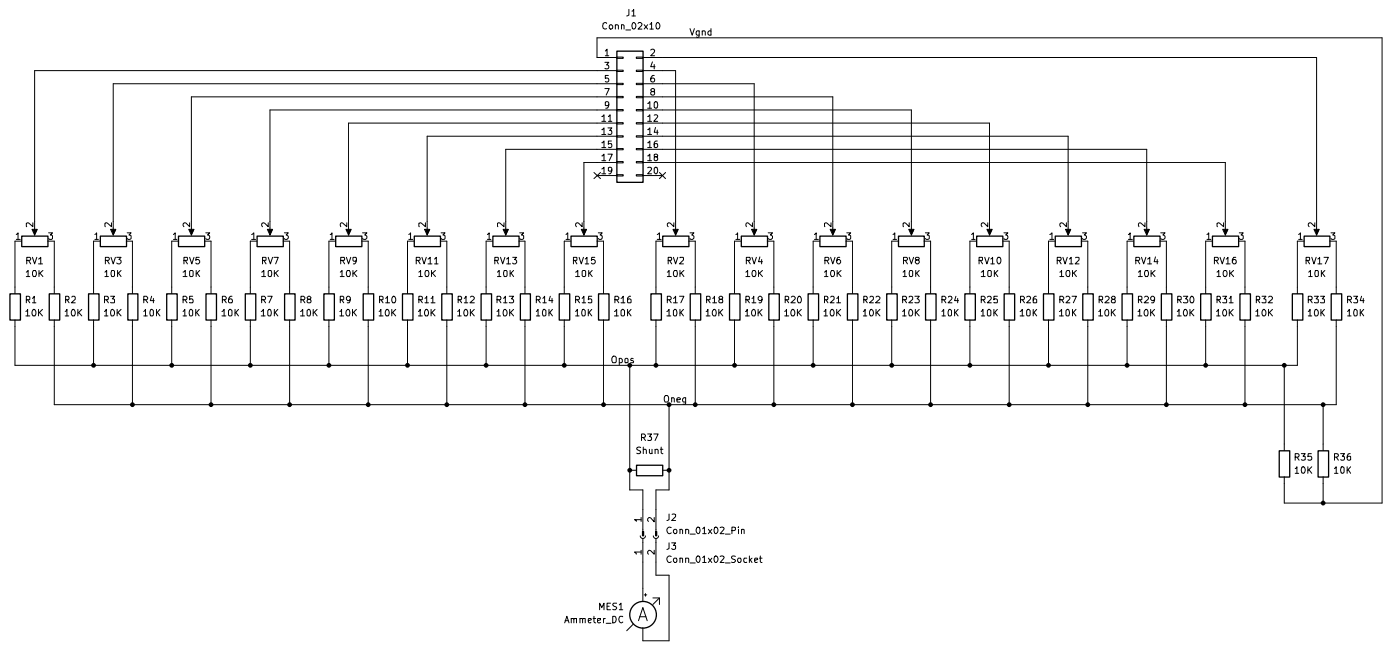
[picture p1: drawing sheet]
<svg xmlns="http://www.w3.org/2000/svg" width="271mm" height="127mm" viewBox="0 0 271 127" stroke-linecap="round" stroke-linejoin="round" font-family="sans-serif">
<g fill="none" stroke="#000" stroke-width=".19">
<path d="M117.3 12.1h.8l-.5 .5 .4 .1 .1 .1-.1 .5h-.7M117.3 17.1h.8l-.6 1.3M117.4 9.9l.3-.4v1.3M117.4 10.8h.7M117.6 4.5l-.2-.1a.65 .65 0 0 0-.5 .6 .65 .65 0 0 0 .5 .6l.2-.1M118 14.6h-.6v.6h.6l.1 .4-.3 .3-.4-.1M118.2 4.9l.4-.1 .2 .2-.1 .5h-.5zM119.3 5l.2-.2 .4 .2v.6M119.3 4.8v.8M119.6 11.1h1.2v.2h-1.2zM119.6 13.6h1.2v.2h-1.2zM119.6 16.1h1.2v.3h-1.2z"/>
<path d="M119.6 18.7h1.2v.2h-1.2zM119.6 11.1h-3.8v-3.8h152.2v90.1h-19v-5.1M119.6 13.7h-112.9v31.5M119.6 16.2h-97.6v29M119.6 18.8h-82.5v26.4M120.5 5l.2-.2 .3 .2v.6M120.5 4.8v.8M121.4 5.8h.9M121.9 1.8v1.1l-.4 .2M122.5 2.2l.4-.4v1.3M122.5 3.1h.7M122.7 4.4h.2a.68 .68 0 0 1 .4 .6 .68 .68 0 0 1-.4 .6l-.3-.1-.1-.4z"/>
<path d="M123.4 11.1h1.3v.2h-1.3zM123.4 13.6h1.3v.2h-1.3zM123.4 16.1h1.3v.3h-1.3zM123.4 18.7h1.3v.2h-1.3zM123.7 4.5l.2-.1h.3l.3 .2-.1 .4-.7 .6h.8M124.7 11.1h130.6v34.1M124.7 13.7h6.3v31.5M124.7 16.2h21.5v29M124.7 18.8h36.8v26.4M124.9 4.8l.7 .8M125.6 4.8l-.7 .8M126 4.7l.3-.3v1.2"/>
<path d="M126 5.6h.7M126.2 9.7l.5-.2 .2 .3v.3l-.7 .7h.7M126.4 17.7l-.2-.3 .2-.3 .5 .1v.5h-.6l-.1 .2 .1 .4 .1 .1h.3l.2-.2v-.5h-.2M126.5 12l-.3 .9h.8M126.9 14.6a.71 .71 0 0 0-.7 .5 .71 .71 0 0 0 .2 .8l.5-.1v-.4l-.2-.3-.4 .1-.1 .2M126.9 12.5v.8M126.9 19.8l.4-.1a.9 .9 0 0 1 0 1.3l-.4-.1v-.2zM127.3 4.5l.2-.1a.68 .68 0 0 1 .5 .6 .68 .68 0 0 1-.5 .6l-.2-.1zM133.8 5.5l.4 1.3 .4-1.3M135.6 6v1l-.3 .2h-.2M135.6 6.1l-.4-.1-.2 .2 .1 .5h.5M136.2 6.1l.1-.1 .5 .1v.7"/>
<path d="M136.2 6v.8M137.9 6.1l-.4-.1-.2 .2 .1 .5h.5M137.9 5.5v1.3M115.2 33.4l1.2 1.2M115.8 34h3.8M116.4 33.4l-1.2 1.2M116.7 22.6h.2l.2-.4v1.3M116.7 25.1h.2l.2-.3v1.2M116.7 27.6h.2l.2-.3v1.3M116.7 30.2h.2l.2-.4v1.3M116.7 32.7l.4-.3v1.3M116.7 23.5h.8"/>
<path d="M116.7 26h.8M116.7 28.6h.8M116.7 31.1h.8M116.7 33.7h.8M117.9 24.8h.7l-.4 .5h.4v.7h-.7M117.9 29.8h.8l-.6 1.3M118 22.6l.3-.4v1.3M118 23.5h.6M118.1 20.2l-.1 .2h-.5l-.1-.6 .4-.1 .3 .2-.2 1-.4 .1M118.6 27.3h-.6v.6l.6-.1v.5l-.2 .3-.4-.1M118.6 32.9l-.2 .2h-.4v-.6h.6v.6a.58 .58 0 0 1-.5 .6M119.6 21.2h1.2v.3h-1.2z"/>
<path d="M119.6 23.8h1.2v.2h-1.2zM119.6 26.3h1.2v.2h-1.2zM119.6 28.7h1.2v.3h-1.2zM119.6 31.3h1.2v.2h-1.2zM119.6 33.8h1.2v.3h-1.2zM119.6 21.3h-67.3v23.9M119.6 23.8h-52v21.4M119.6 26.4h-36.8v18.8M119.6 28.9h-21.5v16.3M119.6 31.5h-6.4v13.7M123.4 21.2h1.3v.3h-1.3zM123.4 23.8h1.3v.2h-1.3z"/>
<path d="M123.4 26.3h1.3v.2h-1.3zM123.4 28.7h1.3v.3h-1.3zM123.4 31.3h1.3v.2h-1.3zM123.4 33.8h1.3v.3h-1.3zM124.7 28.9h97.7v16.3M124.7 26.4h82.4v18.8M124.7 21.3h52v23.9M124.7 23.8h67.2v21.4M124.7 31.5h112.9v13.7M124.7 34h3.8M125.6 20h.2l.2-.3v1.3M125.6 22.6h.2l.2-.4v1.3"/>
<path d="M125.6 25.1h.2l.2-.3v1.2M125.6 27.6h.2l.2-.3v1.3M125.6 30.2h.2l.2-.4v1.3M125.6 32.5l.5-.1 .2 .2-.7 1.1h.7M125.6 23.5h.7M125.6 26h.7M125.6 28.6h.7M125.6 31.1h.7M125.6 21h.7M126.9 22.3l.4-.1 .2 .4-.7 .9h.7M126.9 32.5l.4-.1a.78 .78 0 0 1-.2 1.3l-.2-.3zM127 30.4l-.1-.1v-.4h.5v.5h-.4l-.1 .1v.4l.1 .2h.3l.2-.2v-.3l-.2-.2"/>
<path d="M127.1 24.7l-.2 .9h.7M127.4 27.3l-.4 .1-.1 .2v.9h.5v-.7h-.5v.3M127.4 25.2v.8M127.9 33.4l1.2 1.2M129.1 33.4l-1.2 1.2M3.2 45.4l.3-.3v1.3M3.2 46.4h.7M4.2 46.7h-1.3v10.2M5.1 52.7l.3-.3v1.2M5.1 58h.6l.1-.5-.3-.1h-.4v1.2M5.1 53.6h.7M5.2 50.4h.6l.2-.4-.2-.2h-.6v1.3"/>
<path d="M5.4 58l.4 .6M5.5 50.4l.5 .7M6.2 44.4h1l-.5 1.1zM6.3 49.8l.4 1.3 .4-1.3M6.3 57.8l.3-.4v1.2M6.3 58.6h.7M6.4 43.1v.8l-1-.8-.3 .1 .1 .7M6.4 60l.1-.1a.76 .76 0 0 1 .3 1.3l-.4-.1a.94 .94 0 0 1 0-1.1zM6.5 52.4l.4 .1a.94 .94 0 0 1 0 1.1l-.4-.1a.94 .94 0 0 1 0-1.1zM7.5 50.2l.4-.4v1.3M7.5 59.9v1.3M7.5 51.1h.7"/>
<path d="M7.6 52.4v1.2M7.7 52.9l.6 .7M8.2 59.9l-.7 .8M8.3 52.4l-.7 .6M9.3 46.7h1.2v10.2M9.4 45.1h.8l-.4 .4 .4 .2v.5l-.2 .2h-.4l-.2-.2M12.7 58h.6v-.6h-.6v1.2M13 58l.4 .6M13.9 57.5l.2-.1h.3l.2 .1v.5l-.8 .6h.8M14 60l.2-.1a.76 .76 0 0 1 .2 1.3l-.4-.1a.94 .94 0 0 1 0-1.1zM15.1 59.9v1.3M15.9 59.9l-.8 .8"/>
<path d="M18.4 45.4l.3-.3v1.3M18.4 46.4h.7M19.4 46.7h-1.3v10.2M20.3 58h.6v-.6h-.6v1.2M20.3 52.7l.4-.3v1.2M20.3 53.6h.7M20.4 50.4h.6l.2-.4-.2-.2h-.6v1.3M20.6 58l.4 .6M20.8 50.4l.4 .7M21.4 44.4h1.1l-.5 1.1zM21.4 57.4h.8l-.4 .5 .4 .1v.5h-.8M21.5 49.8l.5 1.3 .4-1.3"/>
<path d="M21.6 43.1v.8l-.9-.8-.4 .1 .1 .7M21.6 52.5l.4-.1 .2 .1v.9l-.2 .2-.4-.1zM22.6 49.8h.9l-.4 .5 .4 .2v.3l-.3 .3-.6-.2M22.7 59.9v1.3M22.8 52.4v1.2M23 52.9l.5 .7M23.5 59.9l-.8 .8M23.5 52.4l-.7 .6M24.5 46.7h1.2v10.2M24.7 45.1h.7l-.4 .4 .4 .2v.5l-.2 .2h-.4l-.1-.2M27.9 58h.6l.1-.4-.2-.2h-.5v1.2M28.2 58l.4 .6"/>
<path d="M29.3 59.9l.4 .3v.8l-.1 .2h-.4l-.1-.4 .1-.7zM29.4 57.4l-.2 .8h.7M29.7 57.8v.8M30.3 59.9v1.3M31 59.9l-.7 .8M33.6 45.4l.4-.3v1.3M33.6 46.4h.7M34.6 46.7h-1.3v10.2M35.5 52.7l.4-.3v1.2M35.5 58h.6l.2-.4-.3-.2h-.5v1.2M35.5 53.6h.8M35.7 50.4h.6v-.5l-.6-.1v1.3"/>
<path d="M35.8 58l.5 .6M35.9 50.4l.4 .7M36.6 44.4h1l-.5 1.1zM36.8 43.1v.8l-.9-.8-.3 .1-.1 .2 .2 .5M36.8 49.8l.4 1.3 .4-1.3M36.9 52.4h.4l.1 .1v.9l-.1 .2h-.4l-.1-.2v-.9zM36.9 59.9l.5 .3v.8l-.2 .2h-.3l-.2-.4 .1-.7zM37.4 57.4h-.6v.6l.1-.1 .5 .1v.5v.1l-.6-.1M38 59.9v1.3M38 52.4v1.2M38.2 52.9l.5 .7M38.6 49.8h-.6v.6l.1-.1h.4l.2 .2v.3l-.2 .3h-.4l-.1-.2"/>
<path d="M38.6 59.9l-.6 .8M38.7 52.4l-.7 .6M39.6 46.7h1.3v10.2M39.9 45.1h.8l-.5 .4 .4 .1 .1 .2-.1 .5-.5 .1-.2-.2M43.1 58h.6l.2-.4-.3-.2h-.5v1.2M43.5 58l.4 .6M45 57.4h-.4l-.3 .6v.5l.2 .1h.5v-.6l-.4-.1-.3 .2M45.6 59.9v1.3M46.3 59.9l-.7 .8M48.8 45.4l.4-.3v1.3M48.8 46.4h.8M49.8 46.7h-1.3v10.2"/>
<path d="M50.7 52.7l.5-.3v1.2M50.7 58h.6l.2-.4-.3-.2h-.5v1.2M50.7 53.6h.8M50.9 50.4h.6l.1-.5-.7-.1v1.3M51.1 58l.4 .6M51.2 50.4l.4 .7M51.8 44.4h1.1l-.6 1.1zM51.9 57.4h.9l-.6 1.2M52 43.1v.8l-.9-.8-.4 .3 .2 .5M52 52.5l.2-.1 .4 .1 .1 .6-.2 .5h-.3l-.2-.2zM52 49.8l.4 1.3 .5-1.3M52.2 59.9a.82 .82 0 0 1 .2 1.3h-.3l-.2-.2v-.8z"/>
<path d="M53.1 49.8h.9l-.6 1.3M53.2 52.4v1.2M53.2 59.9v1.3M53.4 52.9l.6 .7M53.9 59.9l-.7 .8M54 52.4l-.8 .6M54.9 46.7h1.3v10.2M55.1 45.1h.8l-.4 .4 .4 .3v.3l-.2 .3h-.4l-.2-.2M58.4 58h.6l.1-.4-.2-.2h-.5v1.2M58.7 58l.4 .6M59.8 59.9a.82 .82 0 0 1 .3 1.3h-.4l-.2-.2v-.8zM59.8 58l-.3-.4 .3-.2h.3l.2 .3-.2 .3h-.5l-.1 .5 .2 .1h.4l.2-.1v-.3l-.2-.2"/>
<path d="M60.7 59.9v1.3M61.5 59.9l-.8 .8M64 45.4l.4-.3v1.3M64 46.4h.8M65 46.7h-1.2v10.2M66 52.7l.3-.3v1.2M66 58h.6l.1-.5-.2-.1h-.5v1.2M66 53.6h.7M66.1 50.4h.6v-.6h-.6v1.3M66.2 58l.5 .6M66.4 50.4l.4 .7M67.1 44.4h1l-.5 1.1z"/>
<path d="M67.2 49.8l.4 1.3 .4-1.3M67.3 43.1v.8l-1-.8-.3 .3 .1 .5M67.3 52.4l.5 .1a.94 .94 0 0 1 0 1.1l-.5-.1a.94 .94 0 0 1 0-1.1zM67.4 59.9a.76 .76 0 0 1 .3 1.3h-.4a.8 .8 0 0 1 .1-1.3zM67.9 58l-.2 .2h-.3l-.2-.2v-.4l.2-.2h.3a.9 .9 0 0 1 0 1.2h-.4M68.4 59.9v1.3M68.4 52.4v1.2M68.6 52.9l.6 .7M69.1 50.3l-.2 .3-.5-.2 .1-.6h.5l.1 .2a1.13 1.13 0 0 1-.3 1.1h-.3M69.1 59.9l-.7 .8M69.2 52.4l-.8 .6M70.1 46.7h1.3v10.2"/>
<path d="M70.3 45.1h.8l-.4 .4 .4 .3v.3l-.2 .3-.6-.2M73.6 58h.6l.1-.5-.3-.1h-.4v1.2M73.9 58l.4 .6M74.8 57.8l.3-.4v1.2M74.8 58.6h.7M74.9 60l.1-.1a.76 .76 0 0 1 .3 1.3l-.4-.1a.94 .94 0 0 1 0-1.1zM76 59.9v1.3M76.1 57.4h.2a.76 .76 0 0 1 .3 1.2l-.5-.1a.94 .94 0 0 1 0-1.1zM76.7 59.9l-.7 .8M79.3 45.4l.3-.3v1.3M79.3 46.4h.7M80.3 46.7h-1.3v10.2"/>
<path d="M80.7 50.4h.6l.2-.4-.2-.2h-.6v1.3M81.1 50.4l.4 .7M81.2 52.7l.4-.3v1.2M81.2 58h.6l.1-.5-.3-.1h-.4v1.2M81.2 53.6h.7M81.5 58l.4 .6M81.8 49.8l.4 1.3 .5-1.3M82.3 44.4h1l-.5 1.1zM82.4 57.8l.3-.4v1.2M82.4 58.6h.7M82.5 43.1v.8l-.9-.8-.4 .1 .1 .7M82.5 60l.2-.1a.76 .76 0 0 1 .2 1.3l-.4-.1a.94 .94 0 0 1 0-1.1z"/>
<path d="M82.6 52.4l.4 .1a.94 .94 0 0 1 0 1.1l-.4-.1a.94 .94 0 0 1 0-1.1zM83 50.2l.4-.4v1.3M83 51.1h.8M83.6 57.8l.3-.4v1.2M83.6 59.9v1.3M83.6 58.6h.8M83.7 52.4v1.2M83.8 52.9l.6 .7M84.3 50.2l.3-.4v1.3M84.3 51.1h.6M84.4 59.9l-.8 .8M84.4 52.4l-.7 .6"/>
<path d="M85.4 46.7h1.2v10.2M85.5 45.1h.8l-.4 .4 .4 .2v.5l-.2 .2h-.4l-.2-.2M88.8 58h.6v-.6h-.6v1.2M89.1 58l.4 .6M90 57.8l.4-.4v1.2M90 58.6h.7M90.1 60l.2-.1a.76 .76 0 0 1 .2 1.3l-.4-.1a.94 .94 0 0 1 0-1.1zM91.2 57.5l.2-.1h.3l.3 .4-.9 .8h.9M91.2 59.9v1.3M92 59.9l-.8 .8M94.5 45.4l.4-.3v1.3M94.5 46.4h.7"/>
<path d="M95.5 46.7h-1.2v10.2M96 50.4h.5l.1-.5-.6-.1v1.3M96.3 50.4l.3 .7M96.4 58h.7v-.6h-.7v1.2M96.5 52.7l.3-.3v1.2M96.5 53.6h.6M96.7 58l.4 .6M97.1 49.8l.4 1.3 .4-1.3M97.6 44.4h1l-.5 1.1zM97.6 57.8l.4-.4v1.2M97.6 58.6h.7M97.7 43.1v.8l-.9-.8-.3 .1v.7"/>
<path d="M97.7 52.5l.5-.1 .1 .1v.9l-.1 .2-.5-.1zM98.2 50.2l.4-.4v1.3M98.2 51.1h.8M98.7 57.4h.9l-.4 .5 .4 .2v.4l-.2 .1-.7-.1M98.8 59.9v1.3M98.9 52.4v1.2M99.1 52.9l.5 .7M99.4 49.8h.8l-.4 .5 .4 .2v.3l-.3 .3h-.3l-.2-.2M99.6 52.4l-.7 .6M99.6 59.9l-.8 .8M100.6 46.7h1.2v10.2M100.8 45.1h.7l-.4 .4 .4 .2v.5l-.2 .2h-.4l-.1-.2"/>
<path d="M104 58h.6l.2-.4-.3-.2h-.5v1.2M104.3 58l.5 .6M105.3 57.8l.3-.4v1.2M105.3 58.6h.6M105.4 59.9l.5 .3v.8l-.2 .2h-.3l-.2-.4 .1-.7zM106.5 59.9v1.3M106.7 57.4l-.2 .8h.7M107 57.8v.8M107.1 59.9l-.6 .8M109.8 45.4l.3-.3v1.3M109.8 46.4h.6M110.7 46.7h-1.3v10.2"/>
<path d="M111.2 50.4h.6l.1-.5-.7-.1v1.3M111.4 50.4l.5 .7M111.6 52.7l.4-.3v1.2M111.6 58h.6l.2-.4-.3-.2h-.5v1.2M111.6 53.6h.8M112 58l.4 .6M112.3 49.8l.4 1.3 .4-1.3M112.7 44.4h1l-.5 1.1zM112.9 43.1v.8l-.9-.8-.3 .1-.1 .2 .2 .5M112.9 57.8l.3-.4v1.2M112.9 58.6h.7M113.1 52.4h.3l.2 .1v.9l-.2 .2h-.3l-.2-.2v-.9z"/>
<path d="M113.1 59.9l.4 .3v.8l-.2 .2h-.3l-.2-.4 .1-.7zM113.5 50.2l.3-.4v1.3M113.5 51.1h.7M114.1 59.9v1.3M114.2 52.4v1.2M114.3 52.9l.5 .7M114.7 57.4h-.5l-.1 .6 .1-.1h.4l.1 .1v.5h-.6M114.7 59.9l-.6 .8M114.8 52.4l-.6 .6M115.3 49.8h-.6v.6l.1-.1h.4l.2 .2v.3l-.2 .3h-.4l-.1-.2M115.8 46.7h1.2v10.2M116 45.1h.8l-.4 .4 .3 .1 .1 .2-.1 .5-.5 .1-.2-.2"/>
<path d="M119.2 58h.6l.2-.4-.3-.2h-.5v1.2M119.6 58l.4 .6M120.4 57.8l.4-.4v1.2M120.4 58.6h.8M120.7 59.9l.4 .3v.8l-.2 .2h-.3l-.2-.2v-.8zM121.7 59.9v1.3M122.3 57.4h-.3l-.3 .3v.8h.7l-.1-.5-.4-.1-.2 .2M122.4 59.9l-.7 .8M127.4 45.4l.5-.3v1.3M127.4 46.4h.8M128.5 46.7h-1.3v10.2M129.4 52.7l.3-.3v1.2"/>
<path d="M129.4 58h.6l.2-.4-.3-.2h-.5v1.2M129.4 53.6h.8M129.6 50.4h.6v-.6h-.6v1.3M129.7 58l.5 .6M129.8 50.4l.4 .7M130.5 44.4h1l-.5 1.1zM130.6 49.8l.4 1.3 .4-1.3M130.6 57.8l.4-.4v1.2M130.6 58.6h.7M130.7 43.1v.8l-1-.8-.3 .3 .2 .5M130.8 52.4h.4l.1 .4v.7l-.5 .1a.78 .78 0 0 1 0-1.2zM131.8 57.4h.8l-.6 1.2"/>
<path d="M131.9 49.9l.5-.1 .1 .5-.7 .8h.7M131.9 52.4v1.2M131.9 59.9v1.3M132.1 52.9l.5 .7M132.5 59.9l-.6 .8M132.6 52.4l-.7 .6M133.5 46.7h1.3v10.2M133.8 45.1h.8l-.5 .4 .5 .3v.3l-.3 .3h-.3l-.2-.2M137 58h.7v-.5l-.2-.1h-.5v1.2M137.3 58l.4 .6M138.2 57.8l.3-.4v1.2M138.2 58.6h.8"/>
<path d="M138.5 59.9a.76 .76 0 0 1 .2 1.3h-.3a.8 .8 0 0 1 .1-1.3zM139.4 59.9v1.3M139.6 58l-.2-.4 .2-.2h.5v.5l-.5 .1-.2 .2 .2 .4h.5v-.4l-.2-.2M140.1 59.9l-.7 .8M142.7 45.4l.3-.3v1.3M142.7 46.4h.8M143.7 46.7h-1.3v10.2M144.6 52.7l.4-.3v1.2M144.6 58h.6l.1-.5-.2-.1h-.5v1.2M144.6 53.6h.8M144.7 50.4h.7v-.6h-.7v1.3M144.9 58l.4 .6"/>
<path d="M145.1 50.4l.4 .7M145.7 44.4h1.1l-.6 1.1zM145.8 49.8l.4 1.3 .5-1.3M145.8 57.8l.4-.4v1.2M145.8 58.6h.8M145.9 43.1v.8l-.9-.8-.4 .3 .1 .5M146 52.4l.4 .1a.94 .94 0 0 1 0 1.1l-.4-.1a.94 .94 0 0 1 0-1.1zM146.1 59.9a.76 .76 0 0 1 .2 1.3h-.3a.8 .8 0 0 1 .1-1.3zM147 59.9v1.3M147.1 52.4v1.2M147.3 52.9l.6 .7M147.3 49.7l-.2 1h.8"/>
<path d="M147.7 50.3v.8M147.8 58l-.3 .2h-.2l-.3-.2v-.4l.3-.2h.2a.9 .9 0 0 1 0 1.2h-.3M147.8 59.9l-.8 .8M147.9 52.4l-.8 .6M148.8 46.7h1.3v10.2M149 45.1h.8l-.4 .4 .4 .3v.3l-.3 .3-.5-.2M152.3 58h.5l.1-.5-.2-.1h-.4v1.2M152.5 58l.4 .6M153.4 57.5l.2-.1h.3l.3 .4-.8 .8h.8M153.5 60l.2-.1a.76 .76 0 0 1 .2 1.3l-.4-.1a.94 .94 0 0 1 0-1.1zM154.6 59.9v1.3M154.8 57.4h.2a.76 .76 0 0 1 .2 1.2l-.4-.1a.94 .94 0 0 1 0-1.1z"/>
<path d="M155.4 59.9l-.8 .8M157.9 45.4l.4-.3v1.3M157.9 46.4h.8M158.9 46.7h-1.2v10.2M159.9 52.7l.3-.3v1.2M159.9 58h.6v-.6h-.6v1.2M159.9 53.6h.7M160 50.4h.6l.1-.4-.1-.2h-.6v1.3M160.1 58l.5 .6M160.3 50.4l.4 .7M161 44.4h1l-.5 1.1zM161.1 57.5l.1-.1h.4l.1 .1v.5l-.7 .6h.7"/>
<path d="M161.1 49.8l.4 1.3 .4-1.3M161.1 43.1v.8l-.9-.8-.3 .1 .1 .7M161.1 60l.2-.1a.76 .76 0 0 1 .3 1.3l-.5-.1a.94 .94 0 0 1 0-1.1zM161.2 52.4a.59 .59 0 0 1 .6 .6 .59 .59 0 0 1-.6 .6v-.1a.94 .94 0 0 1 0-1.1zM162.2 57.8l.4-.4v1.2M162.2 59.9v1.3M162.2 58.6h.8M162.3 52.4v1.2M162.5 52.9l.6 .7M162.8 49.8l-.4 .1a.92 .92 0 0 0 .1 1.2h.3l.2-.3v-.3l-.2-.2h-.3l-.3 .2M163 59.9l-.8 .8M163.1 52.4l-.8 .6"/>
<path d="M164 46.7h1.3v10.2M164.2 45.1h.8l-.5 .4 .5 .2v.5l-.2 .2h-.4l-.2-.2M167.5 58h.6v-.6h-.6v1.2M167.7 58l.5 .6M168.7 57.5l.2-.1h.4l.1 .6-.8 .6h.8M168.8 60l.1-.1a.75 .75 0 0 1 .2 1.3l-.3-.1a.94 .94 0 0 1 0-1.1zM169.9 57.5l.1-.1h.4l.2 .4-.8 .8h.8M169.9 59.9v1.3M170.6 59.9l-.7 .8M173.2 45.4l.3-.3v1.3M173.2 46.4h.6M174.2 46.7h-1.3v10.2"/>
<path d="M175 58h.7v-.6h-.7v1.2M175.1 52.7l.4-.3v1.2M175.1 53.6h.7M175.2 50.4h.6l.2-.4-.2-.2h-.6v1.3M175.4 58l.4 .6M175.5 50.4l.5 .7M176.2 44.4h1l-.5 1.1zM176.3 43.1v.8l-.8-.8-.4 .1 .1 .7M176.3 49.8l.4 1.3 .4-1.3M176.3 57.5l.2-.1h.4l.1 .6-.8 .6h.8M176.4 52.5l.4-.1 .2 .1v.9l-.2 .2-.4-.1zM177.4 57.4h.8l-.4 .5 .4 .2v.4l-.1 .1-.7-.1"/>
<path d="M177.5 59.9v1.3M177.6 52.4v1.2M177.7 50.3l-.2-.3 .2-.2h.4l.1 .2v.3l-.6 .1-.1 .2v.2l.2 .3h.3l.2-.3v-.2l-.2-.3M177.7 52.9l.5 .7M178.2 52.4l-.6 .6M178.2 59.9l-.7 .8M179.2 46.7h1.2v10.2M179.4 45.1h.8l-.4 .4 .4 .2v.5l-.3 .2h-.3l-.2-.2M182.7 58h.5l.2-.4-.2-.2h-.5v1.2M183 58l.4 .6M183.9 57.5l.4-.1h.2l.1 .4-.8 .8h.8M184.1 59.9l.4 .3v.8l-.2 .2h-.3l-.2-.4 .1-.7z"/>
<path d="M185.1 59.9v1.3M185.4 57.4l-.3 .8h.8M185.7 57.8v.8M185.8 59.9l-.7 .8M188.4 45.4l.3-.3v1.3M188.4 46.4h.7M189.3 46.7h-1.2v10.2M189.8 50.4h.6l.1-.5-.7-.1v1.3M190.1 50.4l.4 .7M190.3 52.7l.4-.3v1.2M190.3 58h.6l.1-.4-.2-.2h-.5v1.2M190.3 53.6h.7"/>
<path d="M190.6 58l.4 .6M190.9 49.8l.5 1.3 .4-1.3M191.4 44.4h1l-.5 1.1zM191.5 57.5l.5-.1 .2 .2-.1 .4-.6 .6h.7M191.5 43.1v.8l-.8-.8-.3 .1-.1 .2 .1 .5M191.7 52.4h.3l.2 .1v.9l-.2 .2h-.3l-.2-.2v-.9zM192.1 50.2l.4-.4v1.3M192.1 51.1h.7M192.7 59.9v1.3M192.8 52.4v1.2M193 52.9l.5 .7M193.4 57.4h-.7v.6l.2-.1 .4 .1 .1 .5h-.7"/>
<path d="M193.4 59.9l-.7 .8M193.5 49.8h.4a.82 .82 0 0 1-.2 1.3 .89 .89 0 0 1-.2-1.3zM193.5 52.4l-.7 .6M194.4 46.7h1.3v10.2M194.7 45.1h.7l-.4 .4 .4 .1v.2v.5l-.6 .1-.1-.2M197.9 58h.6l.2-.4-.3-.2h-.5v1.2M198.2 58l.5 .6M199.1 57.5l.5-.1 .2 .2v.4l-.7 .6h.7M199.3 59.9l.5 .3v.8l-.2 .2h-.4l-.1-.2v-.8zM200.3 59.9v1.3M200.9 57.4h-.2l-.4 .3v.8h.7l-.1-.5-.3-.1-.3 .2M201 59.9l-.7 .8"/>
<path d="M203.6 45.4l.4-.3v1.3M203.6 46.4h.7M204.6 46.7h-1.3v10.2M205 50.4h.7v-.6h-.7v1.3M205.3 50.4l.5 .7M205.5 52.7l.3-.3v1.2M205.5 58h.6l.2-.4-.3-.2h-.5v1.2M205.5 53.6h.8M205.8 58l.5 .6M206.1 49.8l.4 1.3 .5-1.3M206.6 44.4h1l-.5 1.1zM206.7 57.5l.2-.1h.3l.3 .2-.1 .4-.7 .6h.8"/>
<path d="M206.8 43.1v.8l-1-.8-.3 .3 .2 .5M206.8 52.5l.2-.1h.3l.2 .4-.1 .7-.4 .1a.82 .82 0 0 1-.2-1.1zM207 59.9a.82 .82 0 0 1 .2 1.3h-.3l-.2-.2v-.8zM207.4 50.2l.3-.4v1.3M207.4 51.1h.7M207.9 57.4h.8l-.6 1.2M208 52.4v1.2M208 59.9v1.3M208.2 52.9l.5 .7M208.6 49.9l.6-.1v.5l-.7 .8h.7M208.6 59.9l-.6 .8M208.7 52.4l-.7 .6"/>
<path d="M209.7 46.7h1.2v10.2M209.9 45.1h.8l-.4 .4 .4 .3v.3l-.3 .3h-.3l-.2-.2M213.1 58h.6l.1-.5-.2-.1h-.5v1.2M213.4 58l.4 .6M214.3 57.5l.2-.1h.3l.3 .4-.9 .8h.9M214.6 59.9a.76 .76 0 0 1 .2 1.3h-.3a.8 .8 0 0 1 .1-1.3zM215.5 59.9v1.3M215.8 58l-.3-.4 .3-.2h.4v.5l-.4 .1-.3 .2 .2 .4h.5l.1-.4-.3-.2M216.3 59.9l-.8 .8M218.8 45.4l.3-.3v1.3M218.8 46.4h.8M219.8 46.7h-1.3v10.2"/>
<path d="M220.2 50.4h.6l.2-.4-.2-.2h-.6v1.3M220.6 50.4l.4 .7M220.8 52.7l.3-.3v1.2M220.8 58h.6v-.5l-.1-.1h-.5v1.2M220.8 53.6h.7M221 58l.4 .6M221.3 49.8l.5 1.3 .4-1.3M221.9 44.4h1l-.5 1.1zM221.9 57.5l.2-.1h.3l.3 .4-.8 .8h.8M222 43.1v.8l-.9-.8-.3 .3v.5M222.1 52.4l.4 .1a.94 .94 0 0 1 0 1.1l-.4-.1a.94 .94 0 0 1 0-1.1zM222.2 59.9a.76 .76 0 0 1 .2 1.3h-.3a.8 .8 0 0 1 .1-1.3z"/>
<path d="M222.5 50.2l.5-.4v1.3M222.5 51.1h.8M223.1 59.9v1.3M223.2 52.4v1.2M223.4 52.9l.6 .7M223.9 58l-.3 .2h-.2l-.3-.2v-.4l.3-.2h.2a.9 .9 0 0 1 0 1.2h-.3M223.9 59.9l-.8 .8M224 52.4l-.8 .6M224.1 49.7l-.3 1h.8M224.4 50.3v.8M224.9 46.7h1.3v10.2M225.1 45.1h.8l-.4 .4 .4 .3v.3l-.2 .3-.6-.2"/>
<path d="M228.4 58h.6v-.5l-.2-.1h-.4v1.2M228.6 58l.4 .6M229.5 57.4h.8l-.4 .5 .4 .2v.4l-.2 .1-.6-.1M229.6 60l.2-.1a.76 .76 0 0 1 .3 1.3l-.5-.1a.94 .94 0 0 1 0-1.1zM230.7 59.9v1.3M230.9 57.4h.2a.76 .76 0 0 1 .2 1.2l-.4-.1a.94 .94 0 0 1 0-1.1zM231.5 59.9l-.8 .8M234 45.4l.4-.3v1.3M234 46.4h.8M235.1 46.7h-1.3v10.2M235.5 50.4h.6l.1-.4-.1-.2h-.6v1.3M235.8 50.4l.4 .7"/>
<path d="M236 52.7l.3-.3v1.2M236 58h.6v-.6h-.6v1.2M236 53.6h.7M236.2 58l.5 .6M236.6 49.8l.4 1.3 .4-1.3M237.1 44.4h1l-.5 1.1zM237.1 57.4h.8l-.5 .5 .5 .1v.5h-.8M237.3 43.1v.8l-1-.8-.3 .1 .1 .7M237.3 60l.1-.1a.76 .76 0 0 1 .3 1.3l-.4-.1a.94 .94 0 0 1 0-1.1zM237.3 52.4a.59 .59 0 0 1 .7 .6 .59 .59 0 0 1-.7 .6v-.1a.94 .94 0 0 1 0-1.1zM237.8 50.2l.3-.4v1.3M237.8 51.1h.7"/>
<path d="M238.4 57.8l.3-.4v1.2M238.4 59.9v1.3M238.4 58.6h.7M238.4 52.4v1.2M238.6 52.9l.6 .7M239.1 59.9l-.7 .8M239.2 52.4l-.8 .6M239.6 49.8h-.4l-.2 .5v.5l.2 .3 .4-.1v-.7h-.4l-.2 .2M240.1 46.7h1.3v10.2M240.3 45.1h.8l-.5 .4 .5 .2v.5l-.2 .2h-.4l-.2-.2M243.6 58h.6v-.6h-.6v1.2M243.9 58l.4 .6"/>
<path d="M244.7 57.4h.8l-.4 .5 .4 .1v.5h-.8M244.9 60l.2-.1a.75 .75 0 0 1 .1 1.3l-.3-.1a.94 .94 0 0 1 0-1.1zM246 57.5l.2-.1h.3l.2 .4-.8 .8h.8M246 59.9v1.3M246.7 59.9l-.7 .8M251.8 45.4l.4-.3v1.3M251.8 46.4h.7M252.8 46.7h-1.2v10.2M253.3 50.4h.6v-.5l-.6-.1v1.3M253.5 50.4l.4 .7M253.7 58h.7v-.6h-.7v1.2M253.8 52.7l.3-.3v1.2"/>
<path d="M253.8 53.6h.6M254 58l.4 .6M254.4 49.8l.4 1.3 .4-1.3M254.8 44.4h1l-.5 1.1zM254.9 57.4h.7l-.4 .5 .4 .1v.5h-.7M255 43.1v.8l-.9-.8-.3 .1-.1 .2 .2 .5M255 52.5l.5-.1 .1 .1v.9l-.1 .2-.5-.1zM255.5 50.2l.4-.4v1.3M255.5 51.1h.8M256.1 57.4h.7l-.4 .5 .4 .1v.5h-.7M256.1 59.9v1.3M256.2 52.4v1.2"/>
<path d="M256.4 52.9l.5 .7M256.7 49.8h.9l-.6 1.3M256.8 59.9l-.7 .8M256.9 52.4l-.7 .6M257.8 46.7h1.3v10.2M258.1 45.1h.8l-.5 .4 .5 .2v.5l-.3 .2h-.3l-.2-.2M261.3 58h.6l.2-.4-.3-.2h-.5v1.2M261.6 58l.5 .6M262.5 57.4h.8l-.5 .5 .4 .1 .1 .1-.1 .5-.7-.1M263.8 59.9v1.3M264 57.4l-.2 .8h.7M264.4 57.8v.8"/>
<path d="M264.4 59.9l-.6 .8M2.9 61.9v8.8h248.7v-8.8M5 60.3l.4-.4v1.3M5 61.2h.8M7.6 60.5l.6 .7M10.5 61.9v16.5h248.6v-16.5M12.6 60.3l.4-.4v1.3M12.6 61.2h.7M15.3 60.5l.6 .7M18.1 61.9v8.8M20.3 60.3l.3-.4v1.3M20.3 61.2h.6"/>
<path d="M21.5 60.1l.3-.2a.75 .75 0 0 1 .2 1.3l-.5-.1zM22.9 60.5l.6 .7M25.7 61.9v16.5M27.9 60.3l.3-.4v1.3M27.9 61.2h.7M30.5 60.5l.5 .7M33.3 61.9v8.8M35.5 60.3l.3-.4v1.3M35.5 61.2h.7M38.1 60.5l.5 .7M40.9 61.9v16.5M43 60.3l.5-.4v1.3"/>
<path d="M43 61.2h.8M44.3 60.2l.3-.3 .4 .3v.8l-.2 .2h-.3l-.2-.2zM45.7 60.5l.6 .7M48.5 61.9v8.8M50.7 60.3l.4-.4v1.3M50.7 61.2h.7M53.4 60.5l.5 .7M56.2 61.9v16.5M58.3 60.3l.4-.4v1.3M58.3 61.2h.7M61 60.5l.5 .7M63.8 61.9v8.8"/>
<path d="M65.9 60.3l.3-.4v1.3M65.9 61.2h.8M68.6 60.5l.5 .7M71.4 61.9v16.5M73.5 60.3l.4-.4v1.3M73.5 61.2h.8M76.1 60.5l.6 .7M79 61.9v8.8M81.1 60.3l.4-.4v1.3M81.1 61.2h.8M83.8 60.5l.6 .7M86.6 61.9v16.5"/>
<path d="M88.8 60.3l.3-.4v1.3M88.8 61.2h.6M91.4 60.5l.6 .7M94.3 61.9v8.8M96.4 60.3l.3-.4v1.3M96.4 61.2h.7M97.6 60.1l.3-.2a.75 .75 0 0 1 .2 1.3l-.5-.1zM99 60.5l.6 .7M101.8 61.9v16.5M104 60.3l.3-.4v1.3M104 61.2h.7M106.6 60.5l.5 .7"/>
<path d="M109.4 61.9v8.8M111.6 60.3l.4-.4v1.3M111.6 61.2h.7M114.2 60.5l.5 .7M117 61.9v16.5M118.8 69h.4l.3 .2v.9l-.2 .1h-.5a1.05 1.05 0 0 1 0-1.2zM119.2 60.3l.4-.4v1.3M119.2 61.2h.7M120.1 69.5l.3-.1 .3 .2v.5l-.2 .1h-.4M120.1 69.4v1.3M121.2 69.6l.2-.2 .4 .2-.1 .6-.5-.1zM121.9 60.5l.5 .7"/>
<path d="M122.1 70.7v24.2h2.6v8M122.8 69.5l-.3-.1-.2 .2 .1 .2 .4 .1v.3h-.5M127.2 61.9v8.8M129 76.7l.4-.1a.95 .95 0 0 1 .1 1.3h-.5l-.1-.2a.92 .92 0 0 1 .1-1zM129.3 60.3l.4-.4v1.3M129.3 61.2h.8M129.7 78.4v16.5h-2.5v8M130.2 77.2l.2-.2 .4 .2v.7M130.2 77v.9M130.6 60.2l.2-.3a.82 .82 0 0 1 .3 1.3h-.3l-.2-.2zM131.3 77.4l.6-.1v-.2l-.4-.1-.2 .2v.7h.6M132 60.5l.5 .7"/>
<path d="M133 77v1.2l-.6 .1M133 77.1l-.4-.1-.2 .3 .1 .6h.5M134.8 61.9v16.5M136.9 60.3l.4-.4v1.3M136.9 61.2h.8M139.6 60.5l.5 .7M142.4 61.9v8.8M144.6 60.3l.3-.4v1.3M144.6 61.2h.7M147.3 60.5l.5 .7M150.1 61.9v16.5M152.2 60.3l.3-.4v1.3"/>
<path d="M152.2 61.2h.7M154.8 60.5l.6 .7M157.7 61.9v8.8M159.8 60.3l.3-.4v1.3M159.8 61.2h.7M162.4 60.5l.6 .7M165.3 61.9v16.5M167.4 60.3l.3-.4v1.3M167.4 61.2h.7M170 60.5l.6 .7M172.9 61.9v8.8M175 60.3l.4-.4v1.3"/>
<path d="M175 61.2h.7M176.3 60.1l.3-.2a.75 .75 0 0 1 .1 1.3l-.4-.1zM177.7 60.5l.5 .7M180.4 61.9v16.5M182.7 60.3l.3-.4v1.3M182.7 61.2h.6M185.3 60.5l.5 .7M188.1 61.9v8.8M190.3 60.3l.3-.4v1.3M190.3 61.2h.6M191.5 60.2l.2-.3 .4 .3v.8l-.1 .2h-.4l-.1-.2zM192.9 60.5l.5 .7"/>
<path d="M195.7 61.9v16.5M197.8 60.3l.4-.4v1.3M197.8 61.2h.8M200.5 60.5l.5 .7M203.3 61.9v8.8M205.4 60.3l.4-.4v1.3M205.4 61.2h.8M208.1 60.5l.5 .7M210.9 61.9v16.5M213 60.3l.4-.4v1.3M213 61.2h.8M215.8 60.5l.5 .7"/>
<path d="M218.5 61.9v8.8M220.7 60.3l.3-.4v1.3M220.7 61.2h.7M223.4 60.5l.5 .7M226.2 61.9v16.5M228.3 60.3l.3-.4v1.3M228.3 61.2h.7M230.9 60.5l.6 .7M233.8 61.9v8.8M235.9 60.3l.3-.4v1.3M235.9 61.2h.7M238.5 60.5l.6 .7"/>
<path d="M241.4 61.9v16.5M243.5 60.3l.4-.4v1.3M243.5 61.2h.7M246.2 60.5l.5 .7M249 70.7v16.6M253.7 60.3l.3-.4v1.3M253.7 61.2h.7M255 60.1l.2-.2a.75 .75 0 0 1 .2 1.3l-.4-.1zM256.3 60.5l.5 .7M256.6 78.4v8.9M261.3 60.3l.3-.4v1.3M261.3 61.2h.7"/>
<path d="M262.6 60.1l.3-.2 .3 .3v.8l-.2 .2-.4-.1zM263.9 60.5l.5 .7M122.1 91.1h1.3M124.2 86.7h-.6a.57 .57 0 0 0 .5 .6v.5h-.6M124.4 84.7l.7-.1 .1-.3-.3-.3h-.5v1.3M124.7 87.1l.5-.1 .1 .2v.6M124.7 86.6v1.2M124.7 84.7l.5 .6M125.6 84h.7l-.4 .5 .4 .1v.2v.4h-.7M125.9 87v.7l.2 .1h.3M126.4 87v.8M126.8 84h.8l-.6 1.3"/>
<path d="M127 87.1l.4-.1 .2 .2v.6M127 87v.8M128 87h.5M128.2 86.6v1.1l.3 .1M128.5 91.1h1.2M129.7 99.5v1.1l-.4 .2M130.3 99.6h.7v.4l-.8 .8h.8M251.1 90.7l.4-.3v1.3M251.1 88.5l.7-.1v-.5l-.7-.1v1.3M251.1 91.7h.7M251.5 88.5l.4 .6M252.3 87.8h.8l-.4 .6h.4v.6h-.8"/>
<path d="M252.4 90.5a.56 .56 0 0 1 .7 .2 .56 .56 0 0 1-.1 .7l-.2 .3-.4-.1zM253.6 90.4v1.3M253.8 90.9l.6 .8M254.3 87.8h-.6l-.1 .6h.6l.2 .2-.1 .4h-.7M254.4 90.4l-.8 .7M256.6 92.3v5.1M258.8 90.7l.3-.3v1.3M258.8 88.5h.5l.2-.2-.1-.4-.6-.1v1.3M258.8 91.7h.6M259.1 88.5l.4 .6M260 87.8h.7l-.4 .6h.3v.6h-.6M260 90.5l.4-.1 .2 .2v.8l-.2 .3-.4-.1z"/>
<path d="M261.2 90.4v1.3M261.4 90.9l.5 .8M261.8 87.8l-.4 .1-.2 1 .3 .2 .4-.1-.1-.6h-.5l-.1 .2M261.9 90.4l-.7 .7M110.8 119.8h.4l.1 .8M110.8 119.8v.8M111.3 119.9l.1-.1h.4v.8M112.5 119.8h.4l.1 .8M112.5 119.8v.8M113 119.9l.1-.1h.4v.8M115 119.8h.5M115.2 119.3v1.1l.3 .2"/>
<path d="M116.3 118.1v-1.3l.4 .8 .4-.8v1.3M117 119.8v.8M117.4 119.8h-.3l-.1 .1M117.7 117.4h.4M118.4 116.8h-.7v1.3h.7M118.8 119.3h.4a.72 .72 0 0 1 .3 .8 .72 .72 0 0 1-.7 .5zM119.6 116.8h-.6l-.2 .3 .3 .3 .3 .1 .2 .3-.3 .3-.5-.1M120.1 117.1l.3-.3v1.3M120.1 118.1h.7M120.8 119.4l-.5-.1a.74 .74 0 0 0 .2 1.3l.3-.2M124.1 119.4h1.1M124.1 103.8a.51 .51 0 0 0 .6 .5 .51 .51 0 0 0 .5-.5"/>
<path d="M124.3 100.6h-1.3l.4 .2v.2M124.3 106.9h-1.3l.4 .2v.2M124.3 100.2v.8M124.3 106.6v.7M124.6 102.9h.2v.9h-.2zM124.7 104.3v12.2M124.9 115.2h.5M125.2 114.9v.5M126.6 115.8h1.3v1.3M126.7 103.8a.51 .51 0 0 0 .5 .5 .51 .51 0 0 0 .5-.5M126.9 100.2v.9l-.7-.8-.3-.1-.3 .3v.3l.2 .2M126.9 106.6v.7l-1-.7-.3 .2v.3l.2 .2"/>
<path d="M127.1 102.9h.3v.9h-.3zM127.2 104.3v7.1h2.5v12.7h-5v-2.6M127.9 115.8l-1.3 1.3M129.7 105.1v1.1l-.4 .2M130.2 102.2a.59 .59 0 0 0-.9 .4 .59 .59 0 0 0 .8 .7l.1-.1M130.2 107.7a.59 .59 0 0 0-.9 .5 .59 .59 0 0 0 .8 .6h.1M130.2 105.1h.8l-.4 .5 .4 .1v.5l-.2 .2h-.4l-.2-.2M130.7 102.6h.5v.7h-.4l-.2-.2zM130.8 108.1h.4l.1 .2v.4l-.3 .2-.4-.2zM131.9 102.6l.3-.1 .2 .2v.6M131.9 108.2l.4-.1 .1 .8M131.9 102.5v.8"/>
<path d="M131.9 108.1v.8M133 102.6l.3-.1 .2 .2v.6M133 108.2l.5-.1v.8M133 102.5v.8M133 108.1v.8M133.8 103.4h1M133.8 109h1M135.2 102.2h.4a.75 .75 0 0 1-.3 1.1 .81 .81 0 0 1-.1-1.1zM135.2 107.7h.4a.75 .75 0 0 1-.3 1.2 .81 .81 0 0 1-.1-1.2zM136.3 102.4l.3-.3v1.2M136.3 108l.3-.3v1.2M136.3 103.3h.6"/>
<path d="M136.3 108.9h.6M137.4 102.5l.6 .8M137.4 108.1l.6 .8M138 102.5l-.6 .8M138 108.1l-.6 .8M138.5 102.2a.56 .56 0 0 1 .7 .2 .56 .56 0 0 1-.1 .7l-.2 .2a.77 .77 0 0 1-.4-1.1zM138.5 107.7h.3a.67 .67 0 0 1 .5 .6 .67 .67 0 0 1-.5 .6l-.3-.1v-.4zM139.6 102.2l.5-.1 .3 .2-.8 1h.8M139.6 107.7h.5l.3 .2-.8 1h.8M140.7 103.4h.9M140.7 109h.9M141.9 102.7h.6l.1-.5-.7-.1v1.2"/>
<path d="M142.6 107.7a.48 .48 0 0 0-.8 .2l.1 .3 .7 .3-.3 .4-.5-.1M143.2 102.1v.1M143.2 108.1h.4l.1 .2v.4l-.2 .2-.5-.2zM143.2 102.5v.8M143.8 102.6h.5v.7M143.8 102.5v.8M144.8 108.1h-.5l-.1 .2 .1 .5h.5M145.3 107.7v1.2M145.5 108.4l.3 .5M145.8 108.1l-.5 .4M146.3 108.5l.6-.2-.1-.2h-.4l-.1 .1v.6l.2 .1 .3-.1M147.3 108.1h.5"/>
<path d="M147.4 107.7v1.1l.4 .1M109.5 120.6l.4-1.3 .4 1.3M109.6 120.2h.6M114.1 120.2l.6-.2-.1-.2h-.4l-.1 .1 .1 .6h.4M115.8 120.2l.6-.2v-.2h-.5l-.1 .1v.5l.2 .2 .4-.1M117.5 120.7h1M122.8 120.9l-1.3 1.2M123.8 120.2l.9-2.6 .8 2.6"/>
</g>
<g fill="none" stroke="#000" stroke-width=".25">
<path d="M119.6 9.9h5.1v25.4h-5.1zM1.9 56.9h2.1v5.1h-2.1zM4.2 45.7h5.1v2.1h-5.1zM9.6 56.9h2v5.1h-2zM17.2 56.9h2v5.1h-2zM19.5 45.7h5v2.1h-5zM24.8 56.9h1.9v5.1h-1.9zM32.3 56.9h2.1v5.1h-2.1zM34.6 45.7h5.1v2.1h-5.1zM39.9 56.9h2.1v5.1h-2.1zM47.6 56.9h2v5.1h-2zM49.9 45.7h5v2.1h-5z"/>
<path d="M55.2 56.9h2v5.1h-2zM62.8 56.9h2v5.1h-2zM65.1 45.7h5.1v2.1h-5.1zM70.4 56.9h2.1v5.1h-2.1zM78 56.9h2.1v5.1h-2.1zM80.3 45.7h5.1v2.1h-5.1zM85.7 56.9h2v5.1h-2zM93.3 56.9h2v5.1h-2zM95.6 45.7h5.1v2.1h-5.1zM100.9 56.9h2v5.1h-2zM108.4 56.9h2.1v5.1h-2.1zM110.7 45.7h5.1v2.1h-5.1z"/>
<path d="M116.1 56.9h2v5.1h-2zM126.2 56.9h2.1v5.1h-2.1zM128.5 45.7h5.1v2.1h-5.1zM133.8 56.9h2.1v5.1h-2.1zM141.5 56.9h2v5.1h-2zM143.7 45.7h5.1v2.1h-5.1zM149.1 56.9h2v5.1h-2zM156.7 56.9h2v5.1h-2zM159 45.7h5.1v2.1h-5.1zM164.3 56.9h2.1v5.1h-2.1zM171.9 56.9h2.1v5.1h-2.1zM174.2 45.7h5v2.1h-5z"/>
<path d="M179.5 56.9h2v5.1h-2zM187.1 56.9h2v5.1h-2zM189.4 45.7h5.1v2.1h-5.1zM194.7 56.9h2v5.1h-2zM202.3 56.9h2.1v5.1h-2.1zM204.6 45.7h5.1v2.1h-5.1zM210 56.9h2v5.1h-2zM217.6 56.9h2v5.1h-2zM219.9 45.7h5v2.1h-5zM225.2 56.9h2v5.1h-2zM232.8 56.9h2v5.1h-2zM235.1 45.7h5.1v2.1h-5.1z"/>
<path d="M240.4 56.9h2.1v5.1h-2.1zM250.6 56.9h2v5.1h-2zM252.9 45.7h5v2.1h-5zM258.1 56.9h2.1v5.1h-2.1zM123.4 90.1h5.1v2h-5.1zM248.1 87.3h2v5.1h-2zM255.6 87.3h2v5.1h-2z"/>
<circle cx="124.7" cy="119" r="2.58"/>
</g>
<g fill="#000">
<path d="M6.2 44.5h1.1l-.5 1.1zM21.5 44.5h1l-.5 1.1zM36.6 44.5h1.1l-.5 1.1zM51.9 44.5h1l-.5 1.1zM67.1 44.5h1l-.5 1.1zM82.4 44.5h1l-.5 1.1zM97.6 44.5h1l-.5 1.1zM112.8 44.5h1l-.5 1.1zM130.5 44.5h1.1l-.6 1.1zM145.8 44.5h1l-.5 1.1zM161 44.5h1l-.5 1.1zM176.3 44.5h1l-.5 1.1z"/>
<path d="M191.4 44.5h1l-.5 1.1zM206.7 44.5h1l-.5 1.1zM221.9 44.5h1l-.5 1.1zM237.1 44.5h1.1l-.6 1.1zM254.8 44.5h1l-.5 1.1zM124.6 103h.3v.8h-.3zM127.1 102.9h.3v.9h-.3z"/>
<circle cx="18.1" cy="70.7" r=".47"/>
<circle cx="25.7" cy="78.4" r=".47"/>
<circle cx="33.3" cy="70.7" r=".47"/>
<circle cx="40.9" cy="78.4" r=".47"/>
<circle cx="48.5" cy="70.7" r=".47"/>
<circle cx="56.2" cy="78.4" r=".47"/>
<circle cx="63.8" cy="70.7" r=".47"/>
<circle cx="71.4" cy="78.4" r=".47"/>
<circle cx="79" cy="70.7" r=".47"/>
<circle cx="86.6" cy="78.4" r=".47"/>
<circle cx="94.3" cy="70.7" r=".47"/>
<circle cx="101.8" cy="78.4" r=".47"/>
<circle cx="109.4" cy="70.7" r=".47"/>
<circle cx="117" cy="78.4" r=".47"/>
<circle cx="122.1" cy="70.7" r=".47"/>
<circle cx="127.2" cy="70.7" r=".47"/>
<circle cx="129.7" cy="78.4" r=".47"/>
<circle cx="134.8" cy="78.4" r=".47"/>
<circle cx="142.4" cy="70.7" r=".47"/>
<circle cx="150.1" cy="78.4" r=".47"/>
<circle cx="157.7" cy="70.7" r=".47"/>
<circle cx="165.3" cy="78.4" r=".47"/>
<circle cx="172.9" cy="70.7" r=".47"/>
<circle cx="180.4" cy="78.4" r=".47"/>
<circle cx="188.1" cy="70.7" r=".47"/>
<circle cx="195.7" cy="78.4" r=".47"/>
<circle cx="203.3" cy="70.7" r=".47"/>
<circle cx="210.9" cy="78.4" r=".47"/>
<circle cx="218.5" cy="70.7" r=".47"/>
<circle cx="226.2" cy="78.4" r=".47"/>
<circle cx="233.8" cy="70.7" r=".47"/>
<circle cx="241.4" cy="78.4" r=".47"/>
<circle cx="249" cy="70.7" r=".47"/>
<circle cx="256.6" cy="78.4" r=".47"/>
<circle cx="122.1" cy="91.1" r=".47"/>
<circle cx="129.7" cy="91.1" r=".47"/>
<circle cx="256.6" cy="97.4" r=".47"/>
</g>
</svg>
